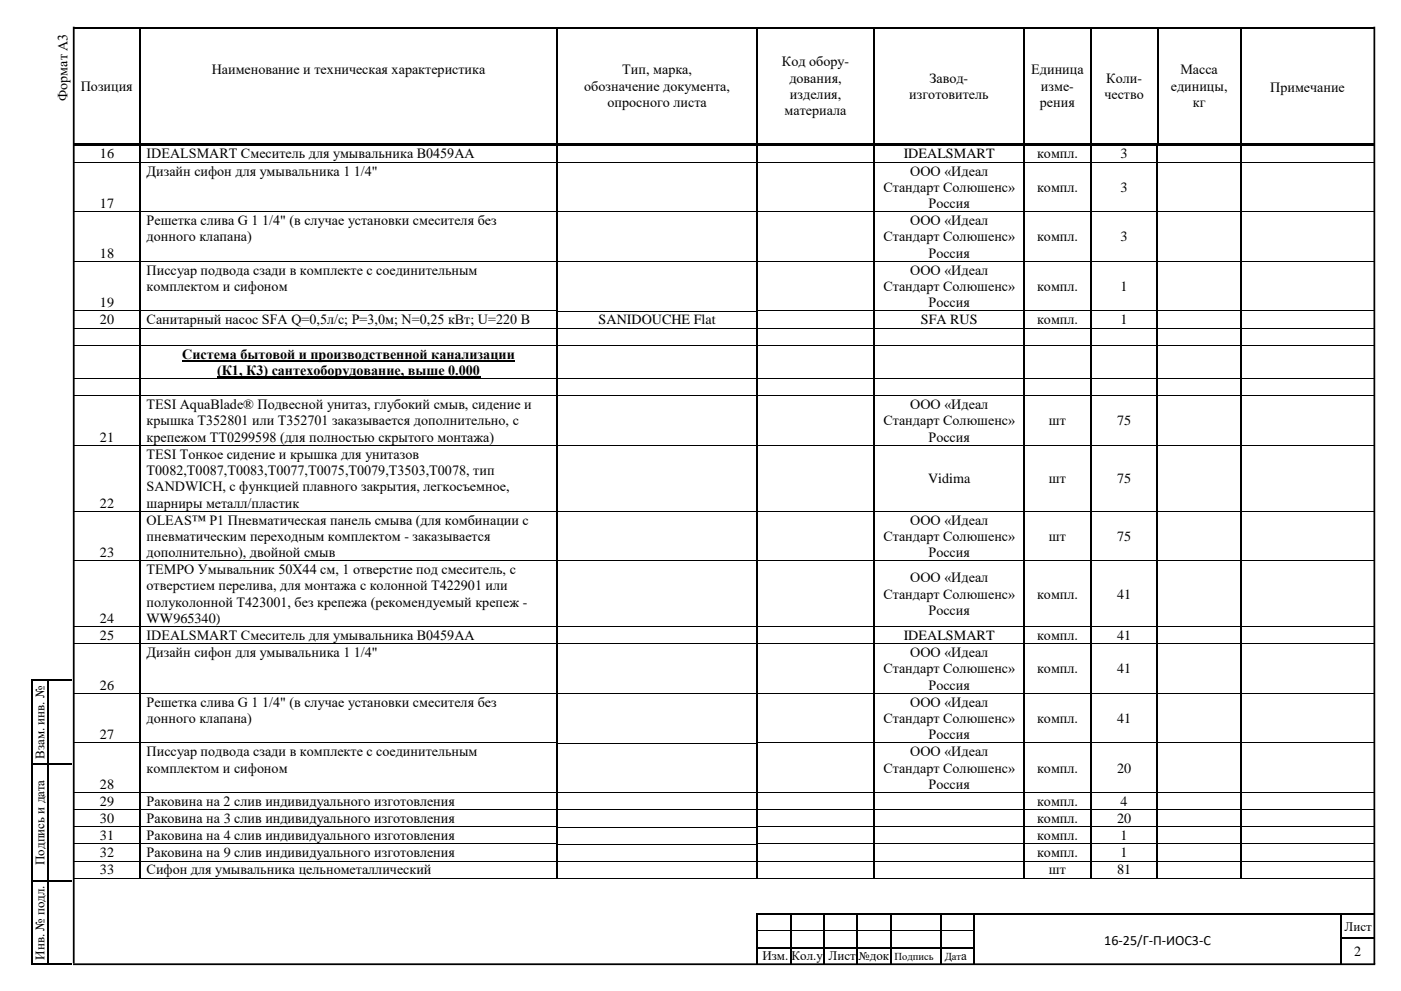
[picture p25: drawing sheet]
<svg xmlns="http://www.w3.org/2000/svg" width="420mm" height="297mm" viewBox="0 0 420 297" stroke-linecap="round" stroke-linejoin="round" font-family="sans-serif">
<defs><g id="words">
<g font-size="4.2">
<text x="63.5" y="22.3">Наименование и техническая характеристика</text>
<text x="186.6" y="22.3">Тип, марка,</text>
<text x="234.4" y="19.9">Код обору-</text>
<text x="309.2" y="22.3">Единица</text>
<text x="353.9" y="22.3">Масса</text>
<text x="24.2" y="27.2">Позиция</text>
<text x="175.2" y="27.2">обозначение документа,</text>
<text x="236.7" y="24.8">дования,</text>
<text x="236.8" y="29.6">изделия,</text>
<text x="272.6" y="29.6">изготовитель</text>
<text x="278.7" y="24.8">Завод-</text>
<text x="312.1" y="27.2">изме-</text>
<text x="331.1" y="29.6">чество</text>
<text x="331.7" y="24.8">Коли-</text>
<text x="351" y="27.2">единицы,</text>
<text x="380.8" y="27.7">Примечание</text>
<text x="20.2" y="30.2" transform="rotate(-90 20.2 30.2)">Формат А3</text>
<text x="182.1" y="32.1">опросного листа</text>
<text x="235.2" y="34.5">материала</text>
<text x="311.8" y="32.1">рения</text>
<text x="357.6" y="32.1">кг</text>
<text x="30" y="47.5">16</text>
<text x="43.9" y="47.5">IDEALSMART Смеситель для умывальника B0459AA</text>
<text x="271" y="47.5">IDEALSMART</text>
<text x="310.9" y="47.5">компл.</text>
<text x="336" y="47.5">3</text>
<text x="43.9" y="52.6">Дизайн сифон для умывальника 1 1/4&quot;</text>
<text x="272.9" y="52.6">ООО «Идеал</text>
<text x="264.9" y="57.5">Стандарт Солюшенс»</text>
<text x="310.9" y="57.5">компл.</text>
<text x="336" y="57.5">3</text>
<text x="30" y="62.4">17</text>
<text x="278.4" y="62.4">Россия</text>
<text x="43.9" y="67.5">Решетка слива G 1 1/4&quot; (в случае установки смесителя без</text>
<text x="272.9" y="67.5">ООО «Идеал</text>
<text x="30" y="77.2">18</text>
<text x="43.9" y="72.4">донного клапана)</text>
<text x="264.9" y="72.4">Стандарт Солюшенс»</text>
<text x="278.4" y="77.2">Россия</text>
<text x="310.9" y="72.4">компл.</text>
<text x="336" y="72.4">3</text>
<text x="43.9" y="82.4">Писсуар подвода сзади в комплекте с соединительным</text>
<text x="272.9" y="82.4">ООО «Идеал</text>
<text x="43.9" y="87.2">комплектом и сифоном</text>
<text x="264.9" y="87.2">Стандарт Солюшенс»</text>
<text x="310.9" y="87.2">компл.</text>
<text x="336" y="87.2">1</text>
<text x="30" y="92.1">19</text>
<text x="278.4" y="92.1">Россия</text>
<text x="30" y="97.3">20</text>
<text x="43.9" y="97.3">Санитарный насос SFA Q=0,5л/с; Р=3,0м; N=0,25 кВт; U=220 В</text>
<text x="179.5" y="97.3">SANIDOUCHE Flat</text>
<text x="276.1" y="97.3">SFA RUS</text>
<text x="310.9" y="97.3">компл.</text>
<text x="336" y="97.3">1</text>
<text x="54.7" y="107.6">Система бытовой и производственной канализации</text>
<text x="65.1" y="112.5">(К1, К3) сантехоборудование, выше 0.000</text>
<text x="43.9" y="122.7">TESI AquaBlade® Подвесной унитаз, глубокий смыв, сидение и</text>
<text x="272.9" y="122.7">ООО «Идеал</text>
<text x="43.9" y="127.5">крышка T352801 или T352701 заказывается дополнительно, с</text>
<text x="264.9" y="127.5">Стандарт Солюшенс»</text>
<text x="314.5" y="127.5">шт</text>
<text x="334.9" y="127.5">75</text>
<text x="30" y="132.4">21</text>
<text x="43.9" y="132.4">крепежом TT0299598 (для полностью скрытого монтажа)</text>
<text x="43.9" y="137.5">TESI Тонкое сидение и крышка для унитазов</text>
<text x="278.4" y="132.4">Россия</text>
<text x="43.9" y="142.4">T0082,T0087,T0083,T0077,T0075,T0079,T3503,T0078, тип</text>
<text x="43.9" y="147.3">SANDWICH, с функцией плавного закрытия, легкосъемное,</text>
<text x="278.2" y="144.8">Vidima</text>
<text x="314.5" y="144.8">шт</text>
<text x="334.9" y="144.8">75</text>
<text x="30" y="152.1">22</text>
<text x="43.9" y="152.1">шарниры металл/пластик</text>
<text x="43.9" y="157.3">OLEAS™ P1 Пневматическая панель смыва (для комбинации с</text>
<text x="272.9" y="157.3">ООО «Идеал</text>
<text x="30" y="167">23</text>
<text x="43.9" y="162.1">пневматическим переходным комплектом - заказывается</text>
<text x="43.9" y="167">дополнительно), двойной смыв</text>
<text x="264.9" y="162.1">Стандарт Солюшенс»</text>
<text x="278.4" y="167">Россия</text>
<text x="314.5" y="162.1">шт</text>
<text x="334.9" y="162.1">75</text>
<text x="43.9" y="172.1">TEMPO Умывальник 50X44 см, 1 отверстие под смеситель, с</text>
<text x="43.9" y="177">отверстием перелива, для монтажа с колонной T422901 или</text>
<text x="264.9" y="179.4">Стандарт Солюшенс»</text>
<text x="272.9" y="174.6">ООО «Идеал</text>
<text x="310.9" y="179.4">компл.</text>
<text x="334.9" y="179.4">41</text>
<text x="43.9" y="181.8">полуколонной T423001, без крепежа (рекомендуемый крепеж -</text>
<text x="278.4" y="184.3">Россия</text>
<text x="30" y="186.7">24</text>
<text x="30" y="191.9">25</text>
<text x="43.9" y="186.7">WW965340)</text>
<text x="43.9" y="191.9">IDEALSMART Смеситель для умывальника B0459AA</text>
<text x="271" y="191.9">IDEALSMART</text>
<text x="310.9" y="191.9">компл.</text>
<text x="334.9" y="191.9">41</text>
<text x="43.9" y="197">Дизайн сифон для умывальника 1 1/4&quot;</text>
<text x="272.9" y="197">ООО «Идеал</text>
<text x="264.9" y="201.9">Стандарт Солюшенс»</text>
<text x="310.9" y="201.9">компл.</text>
<text x="334.9" y="201.9">41</text>
<text x="30" y="206.7">26</text>
<text x="278.4" y="206.7">Россия</text>
<text x="43.9" y="211.9">Решетка слива G 1 1/4&quot; (в случае установки смесителя без</text>
<text x="272.9" y="211.9">ООО «Идеал</text>
<text x="30" y="221.6">27</text>
<text x="43.9" y="216.7">донного клапана)</text>
<text x="264.9" y="216.7">Стандарт Солюшенс»</text>
<text x="278.4" y="221.6">Россия</text>
<text x="310.9" y="216.7">компл.</text>
<text x="334.9" y="216.7">41</text>
<text x="43.9" y="226.7">Писсуар подвода сзади в комплекте с соединительным</text>
<text x="272.9" y="226.7">ООО «Идеал</text>
<text x="43.9" y="231.6">комплектом и сифоном</text>
<text x="264.9" y="231.6">Стандарт Солюшенс»</text>
<text x="310.9" y="231.6">компл.</text>
<text x="334.9" y="231.6">20</text>
<text x="30" y="236.5">28</text>
<text x="278.4" y="236.5">Россия</text>
<text x="30" y="241.6">29</text>
<text x="43.9" y="241.6">Раковина на 2 слив индивидуального изготовления</text>
<text x="310.9" y="241.6">компл.</text>
<text x="336" y="241.6">4</text>
<text x="30" y="246.8">30</text>
<text x="30" y="251.9">31</text>
<text x="43.9" y="246.8">Раковина на 3 слив индивидуального изготовления</text>
<text x="43.9" y="251.9">Раковина на 4 слив индивидуального изготовления</text>
<text x="310.9" y="246.8">компл.</text>
<text x="310.9" y="251.9">компл.</text>
<text x="334.9" y="246.8">20</text>
<text x="336" y="251.9">1</text>
<text x="30" y="257">32</text>
<text x="43.9" y="257">Раковина на 9 слив индивидуального изготовления</text>
<text x="310.9" y="257">компл.</text>
<text x="336" y="257">1</text>
<text x="30" y="262.1">33</text>
<text x="43.9" y="262.1">Сифон для умывальника цельнометаллический</text>
<text x="314.5" y="262.1">шт</text>
<text x="334.9" y="262.1">81</text>
<text x="331" y="283.3">16-25/Г-П-ИОС3-С</text>
<text x="406" y="286.6">2</text>
</g>
<g font-size="3.9">
<text x="13.3" y="227.4" transform="rotate(-90 13.3 227.4)">Взам. инв. №</text>
<text x="13.3" y="259.2" transform="rotate(-90 13.3 259.2)">Подпись и дата</text>
<text x="403.1" y="278.9">Лист</text>
<text x="13.3" y="287.7" transform="rotate(-90 13.3 287.7)">Инв. № подл.</text>
<text x="228.6" y="287.9">Изм.</text>
<text x="237.3" y="287.9">Кол.у</text>
<text x="248.4" y="287.9">Лист</text>
<text x="288.2" y="287.9">а</text>
</g>
<text font-size="3.5" x="257.4" y="287.9">№док</text>
<g font-size="3.2">
<text x="268.2" y="287.7">Подпись</text>
<text x="283.2" y="287.9">Дат</text>
</g>
</g></defs>
<g fill="#000">
<path d="M22 8h19.7v.5h-19.7z" fill-rule="evenodd"/>
<path d="M41.7 8.5l.5 .1z" fill-rule="evenodd"/>
<path d="M41.7 8h.5v.5h-.5z" fill-rule="evenodd"/>
<path d="M41.7 8.6h.5v7.4h-.5z" fill-rule="evenodd"/>
<path d="M41.7 16h.5v.6h-.5z" fill-rule="evenodd"/>
<path d="M42.2 8h124.6v.5h-124.6z" fill-rule="evenodd"/>
<path d="M166.8 8.5l.5 .1z" fill-rule="evenodd"/>
<path d="M166.8 8h.5v.5h-.5z" fill-rule="evenodd"/>
<path d="M166.8 8.6h.5v7.4h-.5z" fill-rule="evenodd"/>
<path d="M166.8 16h.5v.6h-.5z" fill-rule="evenodd"/>
<path d="M167.3 8h59.5v.5h-59.5z" fill-rule="evenodd"/>
<path d="M226.8 8.5l.5 .1z" fill-rule="evenodd"/>
<path d="M226.8 8h.5v.5h-.5z" fill-rule="evenodd"/>
<path d="M226.8 8.6h.5v7.4h-.5z" fill-rule="evenodd"/>
<path d="M226.8 16h.5v.6h-.5z" fill-rule="evenodd"/>
<path d="M227.3 8h34.5v.5h-34.5z" fill-rule="evenodd"/>
<path d="M261.8 8.5l.5 .1z" fill-rule="evenodd"/>
<path d="M261.8 8h.5v.5h-.5z" fill-rule="evenodd"/>
<path d="M261.8 8.6h.5v7.4h-.5z" fill-rule="evenodd"/>
<path d="M261.8 16h.5v.6h-.5z" fill-rule="evenodd"/>
<path d="M262.3 8h44.5v.5h-44.5z" fill-rule="evenodd"/>
<path d="M306.8 8.5l.5 .1z" fill-rule="evenodd"/>
<path d="M306.8 8h.5v.5h-.5z" fill-rule="evenodd"/>
<path d="M306.8 8.6h.5v7.4h-.5z" fill-rule="evenodd"/>
<path d="M306.8 16h.5v.6h-.5z" fill-rule="evenodd"/>
<path d="M307.3 8h19.5v.5h-19.5z" fill-rule="evenodd"/>
<path d="M326.8 8.5l.5 .1z" fill-rule="evenodd"/>
<path d="M326.8 8h.5v.5h-.5z" fill-rule="evenodd"/>
<path d="M326.8 8.6h.5v7.4h-.5z" fill-rule="evenodd"/>
<path d="M326.8 16h.5v.6h-.5z" fill-rule="evenodd"/>
<path d="M327.3 8h19.5v.5h-19.5z" fill-rule="evenodd"/>
<path d="M346.8 8.5l.5 .1z" fill-rule="evenodd"/>
<path d="M346.8 8h.5v.5h-.5z" fill-rule="evenodd"/>
<path d="M346.8 8.6h.5v7.4h-.5z" fill-rule="evenodd"/>
<path d="M346.8 16h.5v.6h-.5z" fill-rule="evenodd"/>
<path d="M347.3 8h24.5v.5h-24.5z" fill-rule="evenodd"/>
<path d="M371.8 8.5l.6 .1z" fill-rule="evenodd"/>
<path d="M371.8 8h.6v.5h-.6z" fill-rule="evenodd"/>
<path d="M371.8 8.6h.6v7.4h-.6z" fill-rule="evenodd"/>
<path d="M371.8 16h.6v.6h-.6z" fill-rule="evenodd"/>
<path d="M372.4 8h29.7v.5h-29.7z" fill-rule="evenodd"/>
<path d="M402.1 8h.5v.5h-.5z" fill-rule="evenodd"/>
<path d="M402.6 8h9.5v.5h-9.5z" fill-rule="evenodd"/>
<path d="M41.7 16.6h.5v26.5h-.5z" fill-rule="evenodd"/>
<path d="M41.7 43.1h.4v.3h-.4z" fill-rule="evenodd"/>
<path d="M41.8 43.6l.5 .1z" fill-rule="evenodd"/>
<path d="M41.8 43.4l.2 .2z" fill-rule="evenodd"/>
<path d="M41.8 43.7h.5v4.8h-.5z" fill-rule="evenodd"/>
<path d="M41.8 48.5h.5v.3h-.5z" fill-rule="evenodd"/>
<path d="M166.8 16.6h.5v26.5h-.5z" fill-rule="evenodd"/>
<path d="M166.8 43.1h.3v.3h-.3z" fill-rule="evenodd"/>
<path d="M166.8 43.7h.5v4.8h-.5z" fill-rule="evenodd"/>
<path d="M166.8 48.5h.5v.3h-.5z" fill-rule="evenodd"/>
<path d="M226.8 16.6h.5v26.5h-.5z" fill-rule="evenodd"/>
<path d="M226.8 43.1h.3v.3h-.3z" fill-rule="evenodd"/>
<path d="M226.8 43.6l.6 .1z" fill-rule="evenodd"/>
<path d="M226.8 43.4h.6v.2h-.6z" fill-rule="evenodd"/>
<path d="M226.8 43.7h.6v4.8h-.6z" fill-rule="evenodd"/>
<path d="M226.8 48.5h.6v.3h-.6z" fill-rule="evenodd"/>
<path d="M261.8 16.6h.5v26.5h-.5z" fill-rule="evenodd"/>
<path d="M261.8 43.1h.4v.3h-.4z" fill-rule="evenodd"/>
<path d="M261.9 43.6l.5 .1z" fill-rule="evenodd"/>
<path d="M261.9 43.4l.1 .2z" fill-rule="evenodd"/>
<path d="M261.9 43.7h.5v4.8h-.5z" fill-rule="evenodd"/>
<path d="M261.9 48.5h.5v.3h-.5z" fill-rule="evenodd"/>
<path d="M306.8 16.6h.5v26.5h-.5z" fill-rule="evenodd"/>
<path d="M306.8 43.1h.4v.3h-.4z" fill-rule="evenodd"/>
<path d="M306.9 43.6l.5 .1z" fill-rule="evenodd"/>
<path d="M306.9 43.4l.2 .2z" fill-rule="evenodd"/>
<path d="M306.9 43.7h.5v4.8h-.5z" fill-rule="evenodd"/>
<path d="M306.9 48.5h.5v.3h-.5z" fill-rule="evenodd"/>
<path d="M326.8 16.6h.5v26.5h-.5z" fill-rule="evenodd"/>
<path d="M326.8 43.1h.3v.3h-.3z" fill-rule="evenodd"/>
<path d="M326.8 43.6l.5 .1z" fill-rule="evenodd"/>
<path d="M326.8 43.4l.2 .2z" fill-rule="evenodd"/>
<path d="M326.8 43.7h.5v4.8h-.5z" fill-rule="evenodd"/>
<path d="M326.8 48.5h.5v.3h-.5z" fill-rule="evenodd"/>
<path d="M346.7 43.6l.5 .1z" fill-rule="evenodd"/>
<path d="M346.7 43.4l.2 .2z" fill-rule="evenodd"/>
<path d="M346.7 43.7h.5v4.8h-.5z" fill-rule="evenodd"/>
<path d="M346.7 48.5h.5v.3h-.5z" fill-rule="evenodd"/>
<path d="M346.8 16.6h.5v26.5h-.5z" fill-rule="evenodd"/>
<path d="M346.8 43.1h.4v.3h-.4z" fill-rule="evenodd"/>
<path d="M371.7 43.6l.5 .1z" fill-rule="evenodd"/>
<path d="M371.7 43.4l.2 .2z" fill-rule="evenodd"/>
<path d="M371.7 43.7h.5v4.8h-.5z" fill-rule="evenodd"/>
<path d="M371.7 48.5h.5v.3h-.5z" fill-rule="evenodd"/>
<path d="M371.8 16.6h.6v26.5h-.6z" fill-rule="evenodd"/>
<path d="M371.8 43.1h.4v.3h-.4z" fill-rule="evenodd"/>
<path d="M41.8 48.8h.5v14.6h-.5z" fill-rule="evenodd"/>
<path d="M41.8 63.4h.5v.2h-.5z" fill-rule="evenodd"/>
<path d="M41.8 63.6h.5v14.6h-.5z" fill-rule="evenodd"/>
<path d="M41.8 78.2h.5v.3h-.5z" fill-rule="evenodd"/>
<path d="M166.8 48.8h.5v14.6h-.5z" fill-rule="evenodd"/>
<path d="M166.8 63.4h.5v.2h-.5z" fill-rule="evenodd"/>
<path d="M166.8 63.6h.5v14.6h-.5z" fill-rule="evenodd"/>
<path d="M166.8 78.2h.5v.3h-.5z" fill-rule="evenodd"/>
<path d="M226.8 48.8h.6v14.6h-.6z" fill-rule="evenodd"/>
<path d="M226.8 63.4h.6v.2h-.6z" fill-rule="evenodd"/>
<path d="M226.8 63.6h.6v14.6h-.6z" fill-rule="evenodd"/>
<path d="M226.8 78.2h.6v.3h-.6z" fill-rule="evenodd"/>
<path d="M261.9 48.8h.5v14.6h-.5z" fill-rule="evenodd"/>
<path d="M261.9 63.4h.5v.2h-.5z" fill-rule="evenodd"/>
<path d="M261.9 63.6h.5v14.6h-.5z" fill-rule="evenodd"/>
<path d="M261.9 78.2h.5v.3h-.5z" fill-rule="evenodd"/>
<path d="M306.9 48.8h.5v14.6h-.5z" fill-rule="evenodd"/>
<path d="M306.9 63.4h.5v.2h-.5z" fill-rule="evenodd"/>
<path d="M306.9 63.6h.5v14.6h-.5z" fill-rule="evenodd"/>
<path d="M306.9 78.2h.5v.3h-.5z" fill-rule="evenodd"/>
<path d="M326.8 48.8h.5v14.6h-.5z" fill-rule="evenodd"/>
<path d="M326.8 63.4h.5v.2h-.5z" fill-rule="evenodd"/>
<path d="M326.8 63.6h.5v14.6h-.5z" fill-rule="evenodd"/>
<path d="M326.8 78.2h.5v.3h-.5z" fill-rule="evenodd"/>
<path d="M346.7 48.8h.5v14.6h-.5z" fill-rule="evenodd"/>
<path d="M346.7 63.4h.5v.2h-.5z" fill-rule="evenodd"/>
<path d="M346.7 63.6h.5v14.6h-.5z" fill-rule="evenodd"/>
<path d="M346.7 78.2h.5v.3h-.5z" fill-rule="evenodd"/>
<path d="M371.7 48.8h.5v14.6h-.5z" fill-rule="evenodd"/>
<path d="M371.7 63.4h.5v.2h-.5z" fill-rule="evenodd"/>
<path d="M371.7 63.6h.5v14.6h-.5z" fill-rule="evenodd"/>
<path d="M371.7 78.2h.5v.3h-.5z" fill-rule="evenodd"/>
<path d="M41.8 78.5h.5v14.6h-.5z" fill-rule="evenodd"/>
<path d="M41.8 93.1h.5v.3h-.5z" fill-rule="evenodd"/>
<path d="M41.8 93.4h.5v4.9h-.5z" fill-rule="evenodd"/>
<path d="M41.8 98.3h.5v.2h-.5z" fill-rule="evenodd"/>
<path d="M166.8 78.5h.5v14.6h-.5z" fill-rule="evenodd"/>
<path d="M166.8 93.1h.5v.3h-.5z" fill-rule="evenodd"/>
<path d="M166.8 93.4h.5v4.9h-.5z" fill-rule="evenodd"/>
<path d="M166.8 98.3h.5v.2h-.5z" fill-rule="evenodd"/>
<path d="M226.8 78.5h.6v14.6h-.6z" fill-rule="evenodd"/>
<path d="M226.8 93.1h.6v.3h-.6z" fill-rule="evenodd"/>
<path d="M226.8 93.4h.6v4.9h-.6z" fill-rule="evenodd"/>
<path d="M226.8 98.3h.6v.2h-.6z" fill-rule="evenodd"/>
<path d="M261.9 78.5h.5v14.6h-.5z" fill-rule="evenodd"/>
<path d="M261.9 93.1h.5v.3h-.5z" fill-rule="evenodd"/>
<path d="M261.9 93.4h.5v4.9h-.5z" fill-rule="evenodd"/>
<path d="M261.9 98.3h.5v.2h-.5z" fill-rule="evenodd"/>
<path d="M306.9 78.5h.5v14.6h-.5z" fill-rule="evenodd"/>
<path d="M306.9 93.1h.5v.3h-.5z" fill-rule="evenodd"/>
<path d="M306.9 93.4h.5v4.9h-.5z" fill-rule="evenodd"/>
<path d="M306.9 98.3h.5v.2h-.5z" fill-rule="evenodd"/>
<path d="M326.8 78.5h.5v14.6h-.5z" fill-rule="evenodd"/>
<path d="M326.8 93.1h.5v.3h-.5z" fill-rule="evenodd"/>
<path d="M326.8 93.4h.5v4.9h-.5z" fill-rule="evenodd"/>
<path d="M326.8 98.3h.5v.2h-.5z" fill-rule="evenodd"/>
<path d="M346.7 78.5h.5v14.6h-.5z" fill-rule="evenodd"/>
<path d="M346.7 93.1h.5v.3h-.5z" fill-rule="evenodd"/>
<path d="M346.7 93.4h.5v4.9h-.5z" fill-rule="evenodd"/>
<path d="M346.7 98.3h.5v.2h-.5z" fill-rule="evenodd"/>
<path d="M371.7 78.5h.5v14.6h-.5z" fill-rule="evenodd"/>
<path d="M371.7 93.1h.5v.3h-.5z" fill-rule="evenodd"/>
<path d="M371.7 93.4h.5v4.9h-.5z" fill-rule="evenodd"/>
<path d="M371.7 98.3h.5v.2h-.5z" fill-rule="evenodd"/>
<path d="M41.8 98.5h.5v4.9h-.5z" fill-rule="evenodd"/>
<path d="M41.8 103.4h.5v.2h-.5z" fill-rule="evenodd"/>
<path d="M41.8 103.6h.5v9.8h-.5z" fill-rule="evenodd"/>
<path d="M41.8 113.4h.5v.2h-.5z" fill-rule="evenodd"/>
<path d="M41.8 113.6h.5v4.9h-.5z" fill-rule="evenodd"/>
<path d="M41.8 118.5h.5v.3h-.5z" fill-rule="evenodd"/>
<path d="M166.8 98.5h.5v4.9h-.5z" fill-rule="evenodd"/>
<path d="M166.8 103.4h.5v.2h-.5z" fill-rule="evenodd"/>
<path d="M166.8 103.6h.5v9.8h-.5z" fill-rule="evenodd"/>
<path d="M166.8 113.4h.5v.2h-.5z" fill-rule="evenodd"/>
<path d="M166.8 113.6h.5v4.9h-.5z" fill-rule="evenodd"/>
<path d="M166.8 118.5h.5v.3h-.5z" fill-rule="evenodd"/>
<path d="M226.8 98.5h.6v4.9h-.6z" fill-rule="evenodd"/>
<path d="M226.8 103.4h.6v.2h-.6z" fill-rule="evenodd"/>
<path d="M226.8 103.6h.6v9.8h-.6z" fill-rule="evenodd"/>
<path d="M226.8 113.4h.6v.2h-.6z" fill-rule="evenodd"/>
<path d="M226.8 113.6h.6v4.9h-.6z" fill-rule="evenodd"/>
<path d="M226.8 118.5h.6v.3h-.6z" fill-rule="evenodd"/>
<path d="M261.9 98.5h.5v4.9h-.5z" fill-rule="evenodd"/>
<path d="M261.9 103.4h.5v.2h-.5z" fill-rule="evenodd"/>
<path d="M261.9 103.6h.5v9.8h-.5z" fill-rule="evenodd"/>
<path d="M261.9 113.4h.5v.2h-.5z" fill-rule="evenodd"/>
<path d="M261.9 113.6h.5v4.9h-.5z" fill-rule="evenodd"/>
<path d="M261.9 118.5h.5v.3h-.5z" fill-rule="evenodd"/>
<path d="M306.9 98.5h.5v4.9h-.5z" fill-rule="evenodd"/>
<path d="M306.9 103.4h.5v.2h-.5z" fill-rule="evenodd"/>
<path d="M306.9 103.6h.5v9.8h-.5z" fill-rule="evenodd"/>
<path d="M306.9 113.4h.5v.2h-.5z" fill-rule="evenodd"/>
<path d="M306.9 113.6h.5v4.9h-.5z" fill-rule="evenodd"/>
<path d="M306.9 118.5h.5v.3h-.5z" fill-rule="evenodd"/>
<path d="M326.8 98.5h.5v4.9h-.5z" fill-rule="evenodd"/>
<path d="M326.8 103.4h.5v.2h-.5z" fill-rule="evenodd"/>
<path d="M326.8 103.6h.5v9.8h-.5z" fill-rule="evenodd"/>
<path d="M326.8 113.4h.5v.2h-.5z" fill-rule="evenodd"/>
<path d="M326.8 113.6h.5v4.9h-.5z" fill-rule="evenodd"/>
<path d="M326.8 118.5h.5v.3h-.5z" fill-rule="evenodd"/>
<path d="M346.7 98.5h.5v4.9h-.5z" fill-rule="evenodd"/>
<path d="M346.7 103.4h.5v.2h-.5z" fill-rule="evenodd"/>
<path d="M346.7 103.6h.5v9.8h-.5z" fill-rule="evenodd"/>
<path d="M346.7 113.4h.5v.2h-.5z" fill-rule="evenodd"/>
<path d="M346.7 113.6h.5v4.9h-.5z" fill-rule="evenodd"/>
<path d="M346.7 118.5h.5v.3h-.5z" fill-rule="evenodd"/>
<path d="M371.7 98.5h.5v4.9h-.5z" fill-rule="evenodd"/>
<path d="M371.7 103.4h.5v.2h-.5z" fill-rule="evenodd"/>
<path d="M371.7 103.6h.5v9.8h-.5z" fill-rule="evenodd"/>
<path d="M371.7 113.4h.5v.2h-.5z" fill-rule="evenodd"/>
<path d="M371.7 113.6h.5v4.9h-.5z" fill-rule="evenodd"/>
<path d="M371.7 118.5h.5v.3h-.5z" fill-rule="evenodd"/>
<path d="M41.8 118.8h.5v14.6h-.5z" fill-rule="evenodd"/>
<path d="M166.8 118.8h.5v14.6h-.5z" fill-rule="evenodd"/>
<path d="M226.8 118.8h.6v14.6h-.6z" fill-rule="evenodd"/>
<path d="M261.9 118.8h.5v14.6h-.5z" fill-rule="evenodd"/>
<path d="M306.9 118.8h.5v14.6h-.5z" fill-rule="evenodd"/>
<path d="M326.8 118.8h.5v14.6h-.5z" fill-rule="evenodd"/>
<path d="M346.7 118.8h.5v14.6h-.5z" fill-rule="evenodd"/>
<path d="M371.7 118.8h.5v14.6h-.5z" fill-rule="evenodd"/>
<path d="M9.2 203.7h.5v.6h-.5z" fill-rule="evenodd"/>
<path d="M9.2 203.7h.5v.5h-.5z" fill-rule="evenodd"/>
<path d="M9.7 203.7h4.5v.5h-4.5z" fill-rule="evenodd"/>
<path d="M14.2 204.2l.5 .1z" fill-rule="evenodd"/>
<path d="M14.2 203.7h.5v.5h-.5z" fill-rule="evenodd"/>
<path d="M14.7 203.7h6.8v.5h-6.8z" fill-rule="evenodd"/>
<path d="M9.2 204.3h.5v24.4h-.5z" fill-rule="evenodd"/>
<path d="M9.2 228.7h.5v.6h-.5z" fill-rule="evenodd"/>
<path d="M9.7 228.7h4.5v.5h-4.5z" fill-rule="evenodd"/>
<path d="M14.2 204.3h.5v24.4h-.5z" fill-rule="evenodd"/>
<path d="M14.2 228.7h.5v.6h-.5z" fill-rule="evenodd"/>
<path d="M14.7 228.7h6.8v.5h-6.8z" fill-rule="evenodd"/>
<path d="M9.2 229.3h.5v34.4h-.5z" fill-rule="evenodd"/>
<path d="M9.2 263.7h.5v.6h-.5z" fill-rule="evenodd"/>
<path d="M9.7 263.7h4.5v.5h-4.5z" fill-rule="evenodd"/>
<path d="M14.2 229.3h.5v34.4h-.5z" fill-rule="evenodd"/>
<path d="M14.2 263.7h.5v.6h-.5z" fill-rule="evenodd"/>
<path d="M14.7 263.7h6.8v.5h-6.8z" fill-rule="evenodd"/>
<path d="M226.8 273.9h.5v.5h-.5z" fill-rule="evenodd"/>
<path d="M226.8 273.9h.5v.5h-.5z" fill-rule="evenodd"/>
<path d="M226.8 274.4h.5v4.5h-.5z" fill-rule="evenodd"/>
<path d="M226.8 278.9h.5v.5h-.5z" fill-rule="evenodd"/>
<path d="M227.3 273.9h9.5v.5h-9.5z" fill-rule="evenodd"/>
<path d="M236.8 274.4h.5z" fill-rule="evenodd"/>
<path d="M236.8 273.9h.5v.5h-.5z" fill-rule="evenodd"/>
<path d="M236.8 274.4h.5v4.5h-.5z" fill-rule="evenodd"/>
<path d="M236.8 278.9h.5v.5h-.5z" fill-rule="evenodd"/>
<path d="M237.3 273.9h9.4v.5h-9.4z" fill-rule="evenodd"/>
<path d="M246.7 274.4h.6z" fill-rule="evenodd"/>
<path d="M246.7 273.9h.6v.5h-.6z" fill-rule="evenodd"/>
<path d="M246.7 274.4h.6v4.5h-.6z" fill-rule="evenodd"/>
<path d="M246.7 278.9h.6v.5h-.6z" fill-rule="evenodd"/>
<path d="M247.3 273.9h9.5v.5h-9.5z" fill-rule="evenodd"/>
<path d="M256.8 274.4h.5z" fill-rule="evenodd"/>
<path d="M256.8 273.9h.5v.5h-.5z" fill-rule="evenodd"/>
<path d="M256.8 274.4h.5v4.5h-.5z" fill-rule="evenodd"/>
<path d="M256.8 278.9h.5v.5h-.5z" fill-rule="evenodd"/>
<path d="M257.3 273.9h9.5v.5h-9.5z" fill-rule="evenodd"/>
<path d="M266.8 274.4h.5z" fill-rule="evenodd"/>
<path d="M266.8 273.9h.5v.5h-.5z" fill-rule="evenodd"/>
<path d="M266.8 274.4h.5v4.5h-.5z" fill-rule="evenodd"/>
<path d="M266.8 278.9h.5v.5h-.5z" fill-rule="evenodd"/>
<path d="M267.3 273.9h14.5v.5h-14.5z" fill-rule="evenodd"/>
<path d="M281.8 274.4h.5z" fill-rule="evenodd"/>
<path d="M281.8 273.9h.5v.5h-.5z" fill-rule="evenodd"/>
<path d="M281.8 274.4h.5v4.5h-.5z" fill-rule="evenodd"/>
<path d="M281.8 278.9h.5v.5h-.5z" fill-rule="evenodd"/>
<path d="M282.3 273.9h9.5v.5h-9.5z" fill-rule="evenodd"/>
<path d="M291.8 274.4h.5z" fill-rule="evenodd"/>
<path d="M291.8 273.9h.5v.5h-.5z" fill-rule="evenodd"/>
<path d="M291.8 274.4h.5v4.5h-.5z" fill-rule="evenodd"/>
<path d="M291.8 278.9h.5v.5h-.5z" fill-rule="evenodd"/>
<path d="M292.3 273.9h109.5v.5h-109.5z" fill-rule="evenodd"/>
<path d="M401.8 274.4h.5z" fill-rule="evenodd"/>
<path d="M401.8 273.9h.5v.5h-.5z" fill-rule="evenodd"/>
<path d="M401.8 274.4h.5v4.5h-.5z" fill-rule="evenodd"/>
<path d="M401.8 278.9h.5v.5h-.5z" fill-rule="evenodd"/>
<path d="M402.3 273.9h9.8v.5h-9.8z" fill-rule="evenodd"/>
<path d="M9.2 264.3h.5v24.5h-.5z" fill-rule="evenodd"/>
<path d="M9.2 288.8h.5v.5h-.5z" fill-rule="evenodd"/>
<path d="M9.2 288.8h.5v.5h-.5z" fill-rule="evenodd"/>
<path d="M9.7 288.8h4.5v.5h-4.5z" fill-rule="evenodd"/>
<path d="M14.2 264.3h.5v24.5h-.5z" fill-rule="evenodd"/>
<path d="M14.2 288.8h.5v.5h-.5z" fill-rule="evenodd"/>
<path d="M14.7 288.8h6.8v.5h-6.8z" fill-rule="evenodd"/>
<path d="M226.8 279.4h.5v1.5h-.5z" fill-rule="evenodd"/>
<path d="M226.8 280.9h.5v.5h-.5z" fill-rule="evenodd"/>
<path d="M226.8 281.4h.5v2.5h-.5z" fill-rule="evenodd"/>
<path d="M226.8 283.9h.5v.5h-.5z" fill-rule="evenodd"/>
<path d="M226.8 284.4h.5v4.5h-.5z" fill-rule="evenodd"/>
<path d="M227.3 283.9h9.5v.5h-9.5z" fill-rule="evenodd"/>
<path d="M236.8 279.4h.5v1.5h-.5z" fill-rule="evenodd"/>
<path d="M236.8 280.9h.5v.5h-.5z" fill-rule="evenodd"/>
<path d="M236.8 281.4h.5v2.5h-.5z" fill-rule="evenodd"/>
<path d="M236.8 283.9h.5v.5h-.5z" fill-rule="evenodd"/>
<path d="M236.8 284.4h.5v4.5h-.5z" fill-rule="evenodd"/>
<path d="M237.3 283.9h9.4v.5h-9.4z" fill-rule="evenodd"/>
<path d="M246.7 279.4h.6v1.5h-.6z" fill-rule="evenodd"/>
<path d="M246.7 280.9h.6v.5h-.6z" fill-rule="evenodd"/>
<path d="M246.7 281.4h.6v2.5h-.6z" fill-rule="evenodd"/>
<path d="M246.7 283.9h.6v.5h-.6z" fill-rule="evenodd"/>
<path d="M246.7 284.4h.6v4.5h-.6z" fill-rule="evenodd"/>
<path d="M247.3 283.9h9.5v.5h-9.5z" fill-rule="evenodd"/>
<path d="M256.8 279.4h.5v1.5h-.5z" fill-rule="evenodd"/>
<path d="M256.8 280.9h.5v.5h-.5z" fill-rule="evenodd"/>
<path d="M256.8 281.4h.5v2.5h-.5z" fill-rule="evenodd"/>
<path d="M256.8 283.9h.5v.5h-.5z" fill-rule="evenodd"/>
<path d="M256.8 284.4h.5v4.5h-.5z" fill-rule="evenodd"/>
<path d="M257.3 283.9h9.5v.5h-9.5z" fill-rule="evenodd"/>
<path d="M266.8 279.4h.5v1.5h-.5z" fill-rule="evenodd"/>
<path d="M266.8 280.9h.5v.5h-.5z" fill-rule="evenodd"/>
<path d="M266.8 281.4h.5v2.5h-.5z" fill-rule="evenodd"/>
<path d="M266.8 283.9h.5v.5h-.5z" fill-rule="evenodd"/>
<path d="M266.8 284.4h.5v4.5h-.5z" fill-rule="evenodd"/>
<path d="M267.3 283.9h14.5v.5h-14.5z" fill-rule="evenodd"/>
<path d="M281.8 279.4h.5v1.5h-.5z" fill-rule="evenodd"/>
<path d="M281.8 280.9h.5v.5h-.5z" fill-rule="evenodd"/>
<path d="M281.8 281.4h.5v2.5h-.5z" fill-rule="evenodd"/>
<path d="M281.8 283.9h.5v.5h-.5z" fill-rule="evenodd"/>
<path d="M281.8 284.4h.5v4.5h-.5z" fill-rule="evenodd"/>
<path d="M282.3 283.9h9.5v.5h-9.5z" fill-rule="evenodd"/>
<path d="M291.8 279.4h.5v1.5h-.5z" fill-rule="evenodd"/>
<path d="M291.8 280.9h.5v.5h-.5z" fill-rule="evenodd"/>
<path d="M291.8 281.4h.5v2.5h-.5z" fill-rule="evenodd"/>
<path d="M291.8 283.9h.5v.5h-.5z" fill-rule="evenodd"/>
<path d="M291.8 284.4h.5v4.5h-.5z" fill-rule="evenodd"/>
<path d="M401.8 279.4h.5v1.5h-.5z" fill-rule="evenodd"/>
<path d="M401.8 280.9h.5v.5h-.5z" fill-rule="evenodd"/>
<path d="M401.8 281.4h.5v2.5h-.5z" fill-rule="evenodd"/>
<path d="M401.8 283.9h.5v.5h-.5z" fill-rule="evenodd"/>
<path d="M401.8 284.4h.5v4.5h-.5z" fill-rule="evenodd"/>
<path d="M402.3 280.9h9.8v.5h-9.8z" fill-rule="evenodd"/>
</g>
<path d="M22 43.2h19.7M42.1 43.2h124.7M167.1 43.2h59.7M227.1 43.2h34.7M262.2 43.2h44.6M307.2 43.2h19.6M327.1 43.2h19.7M347.2 43.2h24.6M372.2 43.2h39.9" fill="none" stroke="#000" stroke-width=".34"/>
<g fill="none" stroke="#000" stroke-width=".3">
<path d="M22.1 43.5h19.7M22.1 48.6h19.7M42 43.5h124.8M42.3 48.6h124.5M166.8 43.5h60M167.3 48.6h59.5M227.4 43.5h34.5M227.4 48.6h34.5M262 43.5h44.9M262.4 48.6h44.5M307.1 43.5h19.7M307.4 48.6h19.4"/>
<path d="M327 43.5h19.7M327.3 48.6h19.4M346.9 43.5h24.8M347.2 48.6h24.5M371.9 43.5h40.2M372.2 48.6h39.9M22.1 63.5h19.7M22.1 78.3h19.7M42.3 63.5h124.5M42.3 78.3h124.5M167.3 63.5h59.5M167.3 78.4h59.5"/>
<path d="M227.4 63.5h34.5M227.4 78.3h34.5M262.4 63.5h44.5M262.4 78.3h44.5M307.4 63.5h19.4M307.4 78.3h19.4M327.3 63.5h19.4M327.3 78.3h19.4M347.2 63.5h24.5M347.2 78.3h24.5M372.2 63.5h39.9M372.2 78.3h39.9"/>
<path d="M22.1 93.2h19.7M22.1 98.4h19.7M42.3 93.2h124.5M42.3 98.4h124.5M167.3 93.2h59.5M167.3 98.4h59.5M227.4 93.2h34.5M227.4 98.4h34.5M262.4 93.2h44.5M262.4 98.4h44.5M307.4 93.2h19.4M307.4 98.4h19.4"/>
<path d="M327.3 93.2h19.4M327.3 98.4h19.4M347.2 93.2h24.5M347.2 98.4h24.5M372.2 93.2h39.9M372.2 98.4h39.9M22.1 103.5h19.7M22.1 113.5h19.7M22.1 118.6h19.7M42.3 103.5h124.5M42.3 113.5h124.5M42.3 118.6h124.5"/>
<path d="M167.3 103.5h59.5M167.3 113.5h59.5M167.3 118.6h59.5M227.4 103.5h34.5M227.4 113.5h34.5M227.4 118.6h34.5M262.4 103.5h44.5M262.4 113.5h44.5M262.4 118.6h44.5M307.4 103.5h19.4M307.4 113.5h19.4M307.4 118.6h19.4"/>
<path d="M327.3 103.5h19.4M327.3 113.5h19.4M327.3 118.6h19.4M347.2 103.5h24.5M347.2 113.5h24.5M347.2 118.6h24.5M372.2 103.5h39.9M372.2 113.5h39.9M372.2 118.6h39.9M227.3 279h9.5M237.3 279h9.4M247.3 279h9.5"/>
<path d="M257.3 279h9.5M267.3 279h14.5M282.3 279h9.5"/>
</g>
<path d="M22.1 8v280.8M412 8v281M21.9 289h390.4" fill="none" stroke="#000" stroke-width=".53"/>
<path d="M54.7 108.3h99.7M65.1 113.1h78.8" fill="none" stroke="#000" stroke-width=".42"/>
<g fill="#fff">
<path d="M43.4 133.7h122.2v4.8h-122.2z" fill-rule="evenodd"/>
<path d="M43.4 138.5h122.2v4.9h-122.2z" fill-rule="evenodd"/>
<path d="M43.4 143.4h122.2v4.9h-122.2z" fill-rule="evenodd"/>
<path d="M43.4 148.3h122.2v4.8h-122.2z" fill-rule="evenodd"/>
</g>
<path d="M22.1 133.5h19.7M42.3 133.5h124.5M167.3 133.5h59.5M227.4 133.5h34.5M262.4 133.5h44.5M307.4 133.5h19.4M327.3 133.5h19.4M347.2 133.5h24.5M372.2 133.5h39.9" fill="none" stroke="#000" stroke-width=".3"/>
<g fill="#000">
<path d="M41.8 133.4h.5v.3h-.5z" fill-rule="evenodd"/>
<path d="M166.8 133.4h.5v.3h-.5z" fill-rule="evenodd"/>
<path d="M226.8 133.4h.6v.3h-.6z" fill-rule="evenodd"/>
<path d="M261.9 133.4h.5v.3h-.5z" fill-rule="evenodd"/>
<path d="M306.9 133.4h.5v.3h-.5z" fill-rule="evenodd"/>
<path d="M326.8 133.4h.5v.3h-.5z" fill-rule="evenodd"/>
<path d="M346.7 133.4h.5v.3h-.5z" fill-rule="evenodd"/>
<path d="M371.7 133.4h.5v.3h-.5z" fill-rule="evenodd"/>
<path d="M41.8 133.7h.5v19.4h-.5z" fill-rule="evenodd"/>
<path d="M166.8 133.7h.5v19.4h-.5z" fill-rule="evenodd"/>
<path d="M226.8 133.7h.6v19.4h-.6z" fill-rule="evenodd"/>
<path d="M261.9 133.7h.5v19.4h-.5z" fill-rule="evenodd"/>
<path d="M306.9 133.7h.5v19.4h-.5z" fill-rule="evenodd"/>
<path d="M326.8 133.7h.5v19.4h-.5z" fill-rule="evenodd"/>
<path d="M346.7 133.7h.5v19.4h-.5z" fill-rule="evenodd"/>
<path d="M371.7 133.7h.5v19.4h-.5z" fill-rule="evenodd"/>
</g>
<g fill="#fff">
<path d="M43.4 153.4h122.2v4.9h-122.2z" fill-rule="evenodd"/>
<path d="M43.4 158.3h122.2v4.8h-122.2z" fill-rule="evenodd"/>
<path d="M43.4 163.1h122.2v4.9h-122.2z" fill-rule="evenodd"/>
</g>
<g fill="none" stroke="#000" stroke-width=".3">
<path d="M22.1 153.2h19.7M42.3 153.2h124.5M167.3 153.3h59.5M227.4 153.2h34.5M262.4 153.2h44.5M307.4 153.2h19.4M327.3 153.2h19.4M347.2 153.2h24.5M372.2 153.2h39.9M22.1 168.1h19.7M42.3 168.1h124.5M167.3 168.1h59.5"/>
<path d="M227.4 168.1h34.5M262.4 168.1h44.5M307.4 168.1h19.4M327.3 168.1h19.4M347.2 168.1h24.5M372.2 168.1h39.9M22.1 187.8h19.7M22.1 193h19.7M42.3 187.8h124.5M42.3 193h124.5M167.3 187.9h59.5M167.3 193h59.5"/>
<path d="M227.4 187.8h34.5M227.4 193h34.5M262.4 187.8h44.5M262.4 193h44.5M307.4 187.8h19.4M307.4 193h19.4M327.3 187.8h19.4M327.3 193h19.4M347.2 187.8h24.5M347.2 193h24.5M372.2 187.8h39.9M372.2 193h39.9"/>
<path d="M22.1 207.8h19.7M42.3 207.8h124.5M167.3 207.9h59.5M227.4 207.8h34.5M262.4 207.8h44.5M307.4 207.8h19.4M327.3 207.8h19.4M347.2 207.8h24.5M372.2 207.8h39.9M22.1 222.7h19.7M22.1 237.6h19.7M42.3 222.7h124.5"/>
<path d="M42.3 237.6h124.5M167.3 222.8h59.5M167.3 237.6h59.5M227.4 222.7h34.5M227.4 237.6h34.5M262.4 222.7h44.5M262.4 237.6h44.5M307.4 222.7h19.4M307.4 237.6h19.4M327.3 222.7h19.4M327.3 237.6h19.4M347.2 222.7h24.5"/>
<path d="M347.2 237.6h24.5M372.2 222.7h39.9M372.2 237.6h39.9M22.1 242.7h19.7M22.1 247.9h19.7M22.1 253h19.7M22.1 258.1h19.7M42.3 242.7h124.5M42.3 247.9h124.5M42.3 253h124.5M42.3 258.1h124.5M167.3 242.7h59.5"/>
<path d="M167.3 247.9h59.5M167.3 253h59.5M167.3 258.1h59.5M227.4 242.7h34.5M227.4 247.9h34.5M227.4 253h34.5M227.4 258.1h34.5M262.4 242.7h44.5M262.4 247.9h44.5M262.4 253h44.5M262.4 258.1h44.5M307.4 242.7h19.4"/>
<path d="M307.4 247.9h19.4M307.4 253h19.4M307.4 258.1h19.4M327.3 242.7h19.4M327.3 247.9h19.4M327.3 253h19.4M327.3 258.1h19.4M347.2 242.7h24.5M347.2 247.9h24.5M347.2 253h24.5M347.2 258.1h24.5M372.2 242.7h39.9"/>
<path d="M372.2 247.9h39.9M372.2 253h39.9M372.2 258.1h39.9M21.8 263.3h20M42 263.3h219.9M262 263.3h44.9M307.1 263.3h19.7M327 263.3h19.7M346.9 263.3h24.8M371.9 263.3h40.2"/>
</g>
<g fill="#000">
<path d="M41.8 153.1h.5v.3h-.5z" fill-rule="evenodd"/>
<path d="M166.8 153.1h.5v.3h-.5z" fill-rule="evenodd"/>
<path d="M226.8 153.1h.6v.3h-.6z" fill-rule="evenodd"/>
<path d="M261.9 153.1h.5v.3h-.5z" fill-rule="evenodd"/>
<path d="M306.9 153.1h.5v.3h-.5z" fill-rule="evenodd"/>
<path d="M326.8 153.1h.5v.3h-.5z" fill-rule="evenodd"/>
<path d="M346.7 153.1h.5v.3h-.5z" fill-rule="evenodd"/>
<path d="M371.7 153.1h.5v.3h-.5z" fill-rule="evenodd"/>
<path d="M41.8 153.4h.5v14.6h-.5z" fill-rule="evenodd"/>
<path d="M41.8 168h.5v.3h-.5z" fill-rule="evenodd"/>
<path d="M166.8 153.4h.5v14.6h-.5z" fill-rule="evenodd"/>
<path d="M166.8 168h.5v.3h-.5z" fill-rule="evenodd"/>
<path d="M226.8 153.4h.6v14.6h-.6z" fill-rule="evenodd"/>
<path d="M226.8 168h.6v.3h-.6z" fill-rule="evenodd"/>
<path d="M261.9 153.4h.5v14.6h-.5z" fill-rule="evenodd"/>
<path d="M261.9 168h.5v.3h-.5z" fill-rule="evenodd"/>
<path d="M306.9 153.4h.5v14.6h-.5z" fill-rule="evenodd"/>
<path d="M306.9 168h.5v.3h-.5z" fill-rule="evenodd"/>
<path d="M326.8 153.4h.5v14.6h-.5z" fill-rule="evenodd"/>
<path d="M326.8 168h.5v.3h-.5z" fill-rule="evenodd"/>
<path d="M346.7 153.4h.5v14.6h-.5z" fill-rule="evenodd"/>
<path d="M346.7 168h.5v.3h-.5z" fill-rule="evenodd"/>
<path d="M371.7 153.4h.5v14.6h-.5z" fill-rule="evenodd"/>
<path d="M371.7 168h.5v.3h-.5z" fill-rule="evenodd"/>
<path d="M41.8 168.3h.5v19.4h-.5z" fill-rule="evenodd"/>
<path d="M41.8 187.7h.5v.3h-.5z" fill-rule="evenodd"/>
<path d="M41.8 188h.5v4.9h-.5z" fill-rule="evenodd"/>
<path d="M41.8 192.9h.5v.3h-.5z" fill-rule="evenodd"/>
<path d="M166.8 168.3h.5v19.4h-.5z" fill-rule="evenodd"/>
<path d="M166.8 187.7h.5v.3h-.5z" fill-rule="evenodd"/>
<path d="M166.8 188h.5v4.9h-.5z" fill-rule="evenodd"/>
<path d="M166.8 192.9h.5v.3h-.5z" fill-rule="evenodd"/>
<path d="M226.8 168.3h.6v19.4h-.6z" fill-rule="evenodd"/>
<path d="M226.8 187.7h.6v.3h-.6z" fill-rule="evenodd"/>
<path d="M226.8 188h.6v4.9h-.6z" fill-rule="evenodd"/>
<path d="M226.8 192.9h.6v.3h-.6z" fill-rule="evenodd"/>
<path d="M261.9 168.3h.5v19.4h-.5z" fill-rule="evenodd"/>
<path d="M261.9 187.7h.5v.3h-.5z" fill-rule="evenodd"/>
<path d="M261.9 188h.5v4.9h-.5z" fill-rule="evenodd"/>
<path d="M261.9 192.9h.5v.3h-.5z" fill-rule="evenodd"/>
<path d="M306.9 168.3h.5v19.4h-.5z" fill-rule="evenodd"/>
<path d="M306.9 187.7h.5v.3h-.5z" fill-rule="evenodd"/>
<path d="M306.9 188h.5v4.9h-.5z" fill-rule="evenodd"/>
<path d="M306.9 192.9h.5v.3h-.5z" fill-rule="evenodd"/>
<path d="M326.8 168.3h.5v19.4h-.5z" fill-rule="evenodd"/>
<path d="M326.8 187.7h.5v.3h-.5z" fill-rule="evenodd"/>
<path d="M326.8 188h.5v4.9h-.5z" fill-rule="evenodd"/>
<path d="M326.8 192.9h.5v.3h-.5z" fill-rule="evenodd"/>
<path d="M346.7 168.3h.5v19.4h-.5z" fill-rule="evenodd"/>
<path d="M346.7 187.7h.5v.3h-.5z" fill-rule="evenodd"/>
<path d="M346.7 188h.5v4.9h-.5z" fill-rule="evenodd"/>
<path d="M346.7 192.9h.5v.3h-.5z" fill-rule="evenodd"/>
<path d="M371.7 168.3h.5v19.4h-.5z" fill-rule="evenodd"/>
<path d="M371.7 187.7h.5v.3h-.5z" fill-rule="evenodd"/>
<path d="M371.7 188h.5v4.9h-.5z" fill-rule="evenodd"/>
<path d="M371.7 192.9h.5v.3h-.5z" fill-rule="evenodd"/>
<path d="M41.8 193.2h.5v14.6h-.5z" fill-rule="evenodd"/>
<path d="M41.8 207.8h.5v.2h-.5z" fill-rule="evenodd"/>
<path d="M166.8 193.2h.5v14.6h-.5z" fill-rule="evenodd"/>
<path d="M166.8 207.8h.5v.2h-.5z" fill-rule="evenodd"/>
<path d="M226.8 193.2h.6v14.6h-.6z" fill-rule="evenodd"/>
<path d="M226.8 207.8h.6v.2h-.6z" fill-rule="evenodd"/>
<path d="M261.9 193.2h.5v14.6h-.5z" fill-rule="evenodd"/>
<path d="M261.9 207.8h.5v.2h-.5z" fill-rule="evenodd"/>
<path d="M306.9 193.2h.5v14.6h-.5z" fill-rule="evenodd"/>
<path d="M306.9 207.8h.5v.2h-.5z" fill-rule="evenodd"/>
<path d="M326.8 193.2h.5v14.6h-.5z" fill-rule="evenodd"/>
<path d="M326.8 207.8h.5v.2h-.5z" fill-rule="evenodd"/>
<path d="M346.7 193.2h.5v14.6h-.5z" fill-rule="evenodd"/>
<path d="M346.7 207.8h.5v.2h-.5z" fill-rule="evenodd"/>
<path d="M371.7 193.2h.5v14.6h-.5z" fill-rule="evenodd"/>
<path d="M371.7 207.8h.5v.2h-.5z" fill-rule="evenodd"/>
<path d="M41.8 208h.5v14.6h-.5z" fill-rule="evenodd"/>
<path d="M41.8 222.6h.5v.3h-.5z" fill-rule="evenodd"/>
<path d="M41.8 222.9h.5v14.6h-.5z" fill-rule="evenodd"/>
<path d="M41.8 237.5h.5v.2h-.5z" fill-rule="evenodd"/>
<path d="M166.8 208h.5v14.6h-.5z" fill-rule="evenodd"/>
<path d="M166.8 222.6h.5v.3h-.5z" fill-rule="evenodd"/>
<path d="M166.8 222.9h.5v14.6h-.5z" fill-rule="evenodd"/>
<path d="M166.8 237.5h.5v.2h-.5z" fill-rule="evenodd"/>
<path d="M226.8 208h.6v14.6h-.6z" fill-rule="evenodd"/>
<path d="M226.8 222.6h.6v.3h-.6z" fill-rule="evenodd"/>
<path d="M226.8 222.9h.6v14.6h-.6z" fill-rule="evenodd"/>
<path d="M226.8 237.5h.6v.2h-.6z" fill-rule="evenodd"/>
<path d="M261.9 208h.5v14.6h-.5z" fill-rule="evenodd"/>
<path d="M261.9 222.6h.5v.3h-.5z" fill-rule="evenodd"/>
<path d="M261.9 222.9h.5v14.6h-.5z" fill-rule="evenodd"/>
<path d="M261.9 237.5h.5v.2h-.5z" fill-rule="evenodd"/>
<path d="M306.9 208h.5v14.6h-.5z" fill-rule="evenodd"/>
<path d="M306.9 222.6h.5v.3h-.5z" fill-rule="evenodd"/>
<path d="M306.9 222.9h.5v14.6h-.5z" fill-rule="evenodd"/>
<path d="M306.9 237.5h.5v.2h-.5z" fill-rule="evenodd"/>
<path d="M326.8 208h.5v14.6h-.5z" fill-rule="evenodd"/>
<path d="M326.8 222.6h.5v.3h-.5z" fill-rule="evenodd"/>
<path d="M326.8 222.9h.5v14.6h-.5z" fill-rule="evenodd"/>
<path d="M326.8 237.5h.5v.2h-.5z" fill-rule="evenodd"/>
<path d="M346.7 208h.5v14.6h-.5z" fill-rule="evenodd"/>
<path d="M346.7 222.6h.5v.3h-.5z" fill-rule="evenodd"/>
<path d="M346.7 222.9h.5v14.6h-.5z" fill-rule="evenodd"/>
<path d="M346.7 237.5h.5v.2h-.5z" fill-rule="evenodd"/>
<path d="M371.7 208h.5v14.6h-.5z" fill-rule="evenodd"/>
<path d="M371.7 222.6h.5v.3h-.5z" fill-rule="evenodd"/>
<path d="M371.7 222.9h.5v14.6h-.5z" fill-rule="evenodd"/>
<path d="M371.7 237.5h.5v.2h-.5z" fill-rule="evenodd"/>
<path d="M41.8 237.7h.5v4.9h-.5z" fill-rule="evenodd"/>
<path d="M41.8 242.6h.5v.3h-.5z" fill-rule="evenodd"/>
<path d="M41.8 242.9h.5v4.9h-.5z" fill-rule="evenodd"/>
<path d="M41.8 247.8h.5v.2h-.5z" fill-rule="evenodd"/>
<path d="M41.8 248h.5v4.9h-.5z" fill-rule="evenodd"/>
<path d="M41.8 252.9h.5v.3h-.5z" fill-rule="evenodd"/>
<path d="M41.8 253.2h.5v4.8h-.5z" fill-rule="evenodd"/>
<path d="M41.8 258h.5v.3h-.5z" fill-rule="evenodd"/>
<path d="M166.8 237.7h.5v4.9h-.5z" fill-rule="evenodd"/>
<path d="M166.8 242.6h.5v.3h-.5z" fill-rule="evenodd"/>
<path d="M166.8 242.9h.5v4.9h-.5z" fill-rule="evenodd"/>
<path d="M166.8 247.8h.5v.2h-.5z" fill-rule="evenodd"/>
<path d="M166.8 248h.5v4.9h-.5z" fill-rule="evenodd"/>
<path d="M166.8 252.9h.5v.3h-.5z" fill-rule="evenodd"/>
<path d="M166.8 253.2h.5v4.8h-.5z" fill-rule="evenodd"/>
<path d="M166.8 258h.5v.3h-.5z" fill-rule="evenodd"/>
<path d="M226.8 237.7h.6v4.9h-.6z" fill-rule="evenodd"/>
<path d="M226.8 242.6h.6v.3h-.6z" fill-rule="evenodd"/>
<path d="M226.8 242.9h.6v4.9h-.6z" fill-rule="evenodd"/>
<path d="M226.8 247.8h.6v.2h-.6z" fill-rule="evenodd"/>
<path d="M226.8 248h.6v4.9h-.6z" fill-rule="evenodd"/>
<path d="M226.8 252.9h.6v.3h-.6z" fill-rule="evenodd"/>
<path d="M226.8 253.2h.6v4.8h-.6z" fill-rule="evenodd"/>
<path d="M226.8 258h.6v.3h-.6z" fill-rule="evenodd"/>
<path d="M261.9 237.7h.5v4.9h-.5z" fill-rule="evenodd"/>
<path d="M261.9 242.6h.5v.3h-.5z" fill-rule="evenodd"/>
<path d="M261.9 242.9h.5v4.9h-.5z" fill-rule="evenodd"/>
<path d="M261.9 247.8h.5v.2h-.5z" fill-rule="evenodd"/>
<path d="M261.9 248h.5v4.9h-.5z" fill-rule="evenodd"/>
<path d="M261.9 252.9h.5v.3h-.5z" fill-rule="evenodd"/>
<path d="M261.9 253.2h.5v4.8h-.5z" fill-rule="evenodd"/>
<path d="M261.9 258h.5v.3h-.5z" fill-rule="evenodd"/>
<path d="M306.9 237.7h.5v4.9h-.5z" fill-rule="evenodd"/>
<path d="M306.9 242.6h.5v.3h-.5z" fill-rule="evenodd"/>
<path d="M306.9 242.9h.5v4.9h-.5z" fill-rule="evenodd"/>
<path d="M306.9 247.8h.5v.2h-.5z" fill-rule="evenodd"/>
<path d="M306.9 248h.5v4.9h-.5z" fill-rule="evenodd"/>
<path d="M306.9 252.9h.5v.3h-.5z" fill-rule="evenodd"/>
<path d="M306.9 253.2h.5v4.8h-.5z" fill-rule="evenodd"/>
<path d="M306.9 258h.5v.3h-.5z" fill-rule="evenodd"/>
<path d="M326.8 237.7h.5v4.9h-.5z" fill-rule="evenodd"/>
<path d="M326.8 242.6h.5v.3h-.5z" fill-rule="evenodd"/>
<path d="M326.8 242.9h.5v4.9h-.5z" fill-rule="evenodd"/>
<path d="M326.8 247.8h.5v.2h-.5z" fill-rule="evenodd"/>
<path d="M326.8 248h.5v4.9h-.5z" fill-rule="evenodd"/>
<path d="M326.8 252.9h.5v.3h-.5z" fill-rule="evenodd"/>
<path d="M326.8 253.2h.5v4.8h-.5z" fill-rule="evenodd"/>
<path d="M326.8 258h.5v.3h-.5z" fill-rule="evenodd"/>
<path d="M346.7 237.7h.5v4.9h-.5z" fill-rule="evenodd"/>
<path d="M346.7 242.6h.5v.3h-.5z" fill-rule="evenodd"/>
<path d="M346.7 242.9h.5v4.9h-.5z" fill-rule="evenodd"/>
<path d="M346.7 247.8h.5v.2h-.5z" fill-rule="evenodd"/>
<path d="M346.7 248h.5v4.9h-.5z" fill-rule="evenodd"/>
<path d="M346.7 252.9h.5v.3h-.5z" fill-rule="evenodd"/>
<path d="M346.7 253.2h.5v4.8h-.5z" fill-rule="evenodd"/>
<path d="M346.7 258h.5v.3h-.5z" fill-rule="evenodd"/>
<path d="M371.7 237.7h.5v4.9h-.5z" fill-rule="evenodd"/>
<path d="M371.7 242.6h.5v.3h-.5z" fill-rule="evenodd"/>
<path d="M371.7 242.9h.5v4.9h-.5z" fill-rule="evenodd"/>
<path d="M371.7 247.8h.5v.2h-.5z" fill-rule="evenodd"/>
<path d="M371.7 248h.5v4.9h-.5z" fill-rule="evenodd"/>
<path d="M371.7 252.9h.5v.3h-.5z" fill-rule="evenodd"/>
<path d="M371.7 253.2h.5v4.8h-.5z" fill-rule="evenodd"/>
<path d="M371.7 258h.5v.3h-.5z" fill-rule="evenodd"/>
<path d="M41.8 258.3h.5v4.9h-.5z" fill-rule="evenodd"/>
<path d="M41.8 263.2l.2 .2z" fill-rule="evenodd"/>
<path d="M166.8 258.3h.5v4.9h-.5z" fill-rule="evenodd"/>
<path d="M226.8 258.3h.6v4.9h-.6z" fill-rule="evenodd"/>
<path d="M261.9 258.3h.5v4.9h-.5z" fill-rule="evenodd"/>
<path d="M261.9 263.2l.1 .2z" fill-rule="evenodd"/>
<path d="M306.9 258.3h.5v4.9h-.5z" fill-rule="evenodd"/>
<path d="M306.9 263.2l.2 .2z" fill-rule="evenodd"/>
<path d="M326.8 258.3h.5v4.9h-.5z" fill-rule="evenodd"/>
<path d="M326.8 263.2l.2 .2z" fill-rule="evenodd"/>
<path d="M346.7 258.3h.5v4.9h-.5z" fill-rule="evenodd"/>
<path d="M346.7 263.2l.2 .2z" fill-rule="evenodd"/>
<path d="M371.7 258.3h.5v4.9h-.5z" fill-rule="evenodd"/>
<path d="M371.7 263.2l.2 .2z" fill-rule="evenodd"/>
</g>
<use href="#words"/>
</svg>
